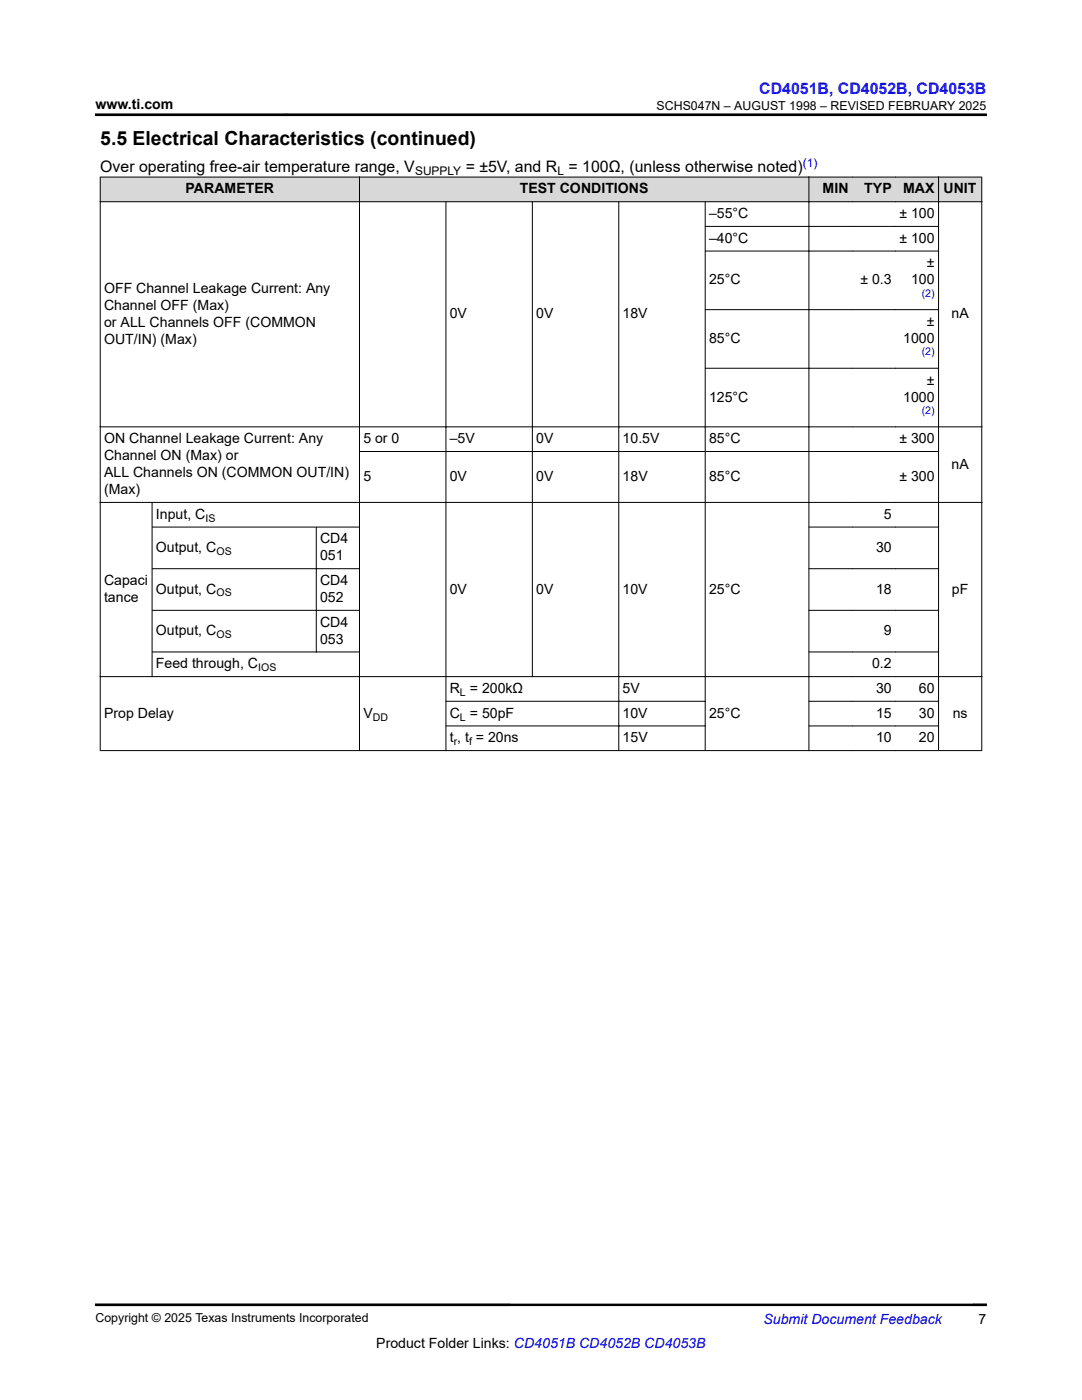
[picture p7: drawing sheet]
<svg xmlns="http://www.w3.org/2000/svg" width="216mm" height="279mm" viewBox="0 0 216 279" stroke-linecap="round" stroke-linejoin="round" font-family="sans-serif">
<defs><g id="words">
<text font-size="3.9" x="20" y="28.8">5.5 Electrical Characteristics (continued)</text>
<text font-size="3.2" fill="#00f" x="151.5" y="18.7">CD4051B, CD4052B, CD4053B</text>
<g font-size="3.2">
<text x="20" y="34.3">Over operating free-air temperature range, V</text>
<text x="92.9" y="34.3">= ±5V, and R</text>
<text x="113.4" y="34.3">= 100Ω, (unless otherwise noted)</text>
</g>
<g font-size="2.8">
<text x="19.1" y="21.8">www.ti.com</text>
<text x="37" y="38.6">PARAMETER</text>
<text x="103.7" y="38.6">TEST CONDITIONS</text>
<text x="164.2" y="38.6">MIN</text>
<text x="172.5" y="38.6">TYP</text>
<text x="180.2" y="38.6">MAX UNIT</text>
<text x="141.5" y="43.5">–55°C</text>
<text x="179.5" y="43.5">± 100</text>
<text x="141.5" y="48.5">–40°C</text>
<text x="179.5" y="48.5">± 100</text>
<text x="185" y="53.4">±</text>
<text x="20.8" y="58.5">OFF Channel Leakage Current: Any</text>
<text x="141.5" y="56.8">25°C</text>
<text x="171.7" y="56.8">± 0.3</text>
<text x="181.8" y="56.8">100</text>
<text x="20.8" y="61.8">Channel OFF (Max)</text>
<text x="20.8" y="65.2">or ALL Channels OFF (COMMON</text>
<text x="89.7" y="63.5">0V</text>
<text x="107" y="63.5">0V</text>
<text x="124.2" y="63.5">18V</text>
<text x="185" y="65.1">±</text>
<text x="189.9" y="63.5">nA</text>
<text x="20.8" y="68.6">OUT/IN) (Max)</text>
<text x="141.5" y="68.5">85°C</text>
<text x="180.2" y="68.5">1000</text>
<text x="185" y="76.8">±</text>
<text x="141.5" y="80.2">125°C</text>
<text x="180.2" y="80.2">1000</text>
<text x="20.8" y="88.5">ON Channel Leakage Current: Any</text>
<text x="72.5" y="88.5">5 or 0</text>
<text x="89.7" y="88.5">–5V</text>
<text x="107" y="88.5">0V</text>
<text x="124.2" y="88.5">10.5V</text>
<text x="141.5" y="88.5">85°C</text>
<text x="179.5" y="88.5">± 300</text>
<text x="20.8" y="91.8">Channel ON (Max) or</text>
<text x="20.8" y="95.2">ALL Channels ON (COMMON OUT/IN)</text>
<text x="189.9" y="93.5">nA</text>
<text x="20.8" y="98.6">(Max)</text>
<text x="72.5" y="96">5</text>
<text x="89.7" y="96">0V</text>
<text x="107" y="96">0V</text>
<text x="124.2" y="96">18V</text>
<text x="141.5" y="96">85°C</text>
<text x="179.5" y="96">± 300</text>
<text x="31.1" y="103.5">Input, C</text>
<text x="176.4" y="103.5">5</text>
<text x="31.1" y="110.2">Output, C</text>
<text x="63.9" y="108.5">CD4</text>
<text x="63.9" y="111.8">051</text>
<text x="174.8" y="110.2">30</text>
<text x="20.8" y="116.8">Capaci</text>
<text x="31.1" y="118.5">Output, C</text>
<text x="63.9" y="116.8">CD4</text>
<text x="89.7" y="118.5">0V</text>
<text x="107" y="118.5">0V</text>
<text x="124.2" y="118.5">10V</text>
<text x="141.5" y="118.5">25°C</text>
<text x="174.8" y="118.5">18</text>
<text x="189.9" y="118.5">pF</text>
<text x="20.8" y="120.2">tance</text>
<text x="63.9" y="120.2">052</text>
<text x="63.9" y="125.1">CD4</text>
<text x="31.1" y="126.8">Output, C</text>
<text x="63.9" y="128.5">053</text>
<text x="176.4" y="126.8">9</text>
<text x="31.1" y="133.4">Feed through, C</text>
<text x="174" y="133.4">0.2</text>
<text x="20.8" y="143.2">Prop Delay</text>
<text x="72.5" y="143.2">V</text>
<text x="89.7" y="138.3">R = 200kΩ</text>
<text x="89.7" y="143.2">C = 50pF</text>
<text x="124.2" y="143.2">10V</text>
<text x="124.2" y="138.3">5V</text>
<text x="141.5" y="143.2">25°C</text>
<text x="174.8" y="138.3">30</text>
<text x="174.8" y="143.2">15</text>
<text x="183.4" y="138.3">60</text>
<text x="183.4" y="143.2">30</text>
<text x="190.1" y="143.2">ns</text>
<text x="89.7" y="148.2">t , t = 20ns</text>
<text x="124.2" y="148.2">15V</text>
<text x="174.8" y="148.2">10</text>
<text x="183.4" y="148.2">20</text>
<text x="75.1" y="269">Product Folder Links: CD4051B CD4052B CD4053B</text>
<text x="195.3" y="264.2">7</text>
</g>
<text font-size="2.8" fill="#00f" x="152.4" y="264.2">Submit Document Feedback</text>
<g font-size="2.5">
<text x="131" y="21.9">SCHS047N – AUGUST 1998 – REVISED FEBRUARY 2025</text>
<text x="19.1" y="263.9">Copyright © 2025 Texas Instruments Incorporated</text>
</g>
<g font-size="2.4">
<text x="82.8" y="34.9">SUPPLY</text>
<text x="111.2" y="34.9">L</text>
</g>
<text font-size="2.4" fill="#00f" x="160.2" y="33.2">(1)</text>
<g font-size="2.1" fill="#00f">
<text x="183.9" y="59.2">(2)</text>
<text x="183.9" y="70.9">(2)</text>
<text x="183.9" y="82.6">(2)</text>
</g>
<g font-size="2.1">
<text x="41" y="104.1">IS</text>
<text x="43.2" y="110.7">OS</text>
<text x="43.2" y="119">OS</text>
<text x="43.2" y="127.3">OS</text>
<text x="51.5" y="134">IOS</text>
<text x="74.4" y="143.8">DD</text>
<text x="91.8" y="138.9">L</text>
<text x="91.8" y="143.8">L</text>
<text x="90.5" y="148.7">r</text>
<text x="93.6" y="148.7">f</text>
</g>
</g></defs>
<g fill="#d8d8d8">
<path d="M20 35.3h175.9v5h-175.9z" fill-rule="evenodd"/>
<path d="M20.1 35.4h51.6v4.8h-51.6z" fill-rule="evenodd"/>
<path d="M71.8 35.4h89.5v4.8h-89.5z" fill-rule="evenodd"/>
<path d="M161.5 35.4h8.5v4.8h-8.5z" fill-rule="evenodd"/>
<path d="M170 35.4h8.7v4.8h-8.7z" fill-rule="evenodd"/>
<path d="M178.7 35.4h8.5v4.8h-8.5z" fill-rule="evenodd"/>
<path d="M187.3 35.4h8.5v4.8h-8.5z" fill-rule="evenodd"/>
</g>
<g fill="none" stroke="#000" stroke-width=".2">
<path d="M19.9 35.3h176.1M20 35.3v114.6M71.7 35.3v114.6M161.4 35.3v114.6M187.3 35.3v114.6M195.9 35.3v114.6M19.9 40.3h176.1M89 40.3v109.6M106.2 40.3v94.8M123.5 40.3v109.6M140.7 40.3v109.6M140.7 45.2h46.6"/>
<path d="M140.7 50.1h46.6M140.7 61.8h46.6M140.7 73.5h46.6M19.9 85.2h176.1M71.7 90.1h115.6M19.9 100.3h176.1M30.3 100.3v34.8M30.3 105.2h41.5M30.3 113.5h41.5M63.1 105.2v25M161.4 105.2h25.9M161.4 113.5h25.9"/>
<path d="M19.9 135h176.1M30.3 121.8h41.5M30.3 130.1h41.5M89 140h51.8M161.4 121.8h25.9M161.4 130.1h25.9M161.4 140h25.9M19.9 149.8h176.1M89 144.9h51.8M161.4 144.9h25.9"/>
</g>
<path d="M19 22.9h177.8M19 260.4h177.8" fill="none" stroke="#000" stroke-width=".53"/>
<use href="#words"/>
</svg>
